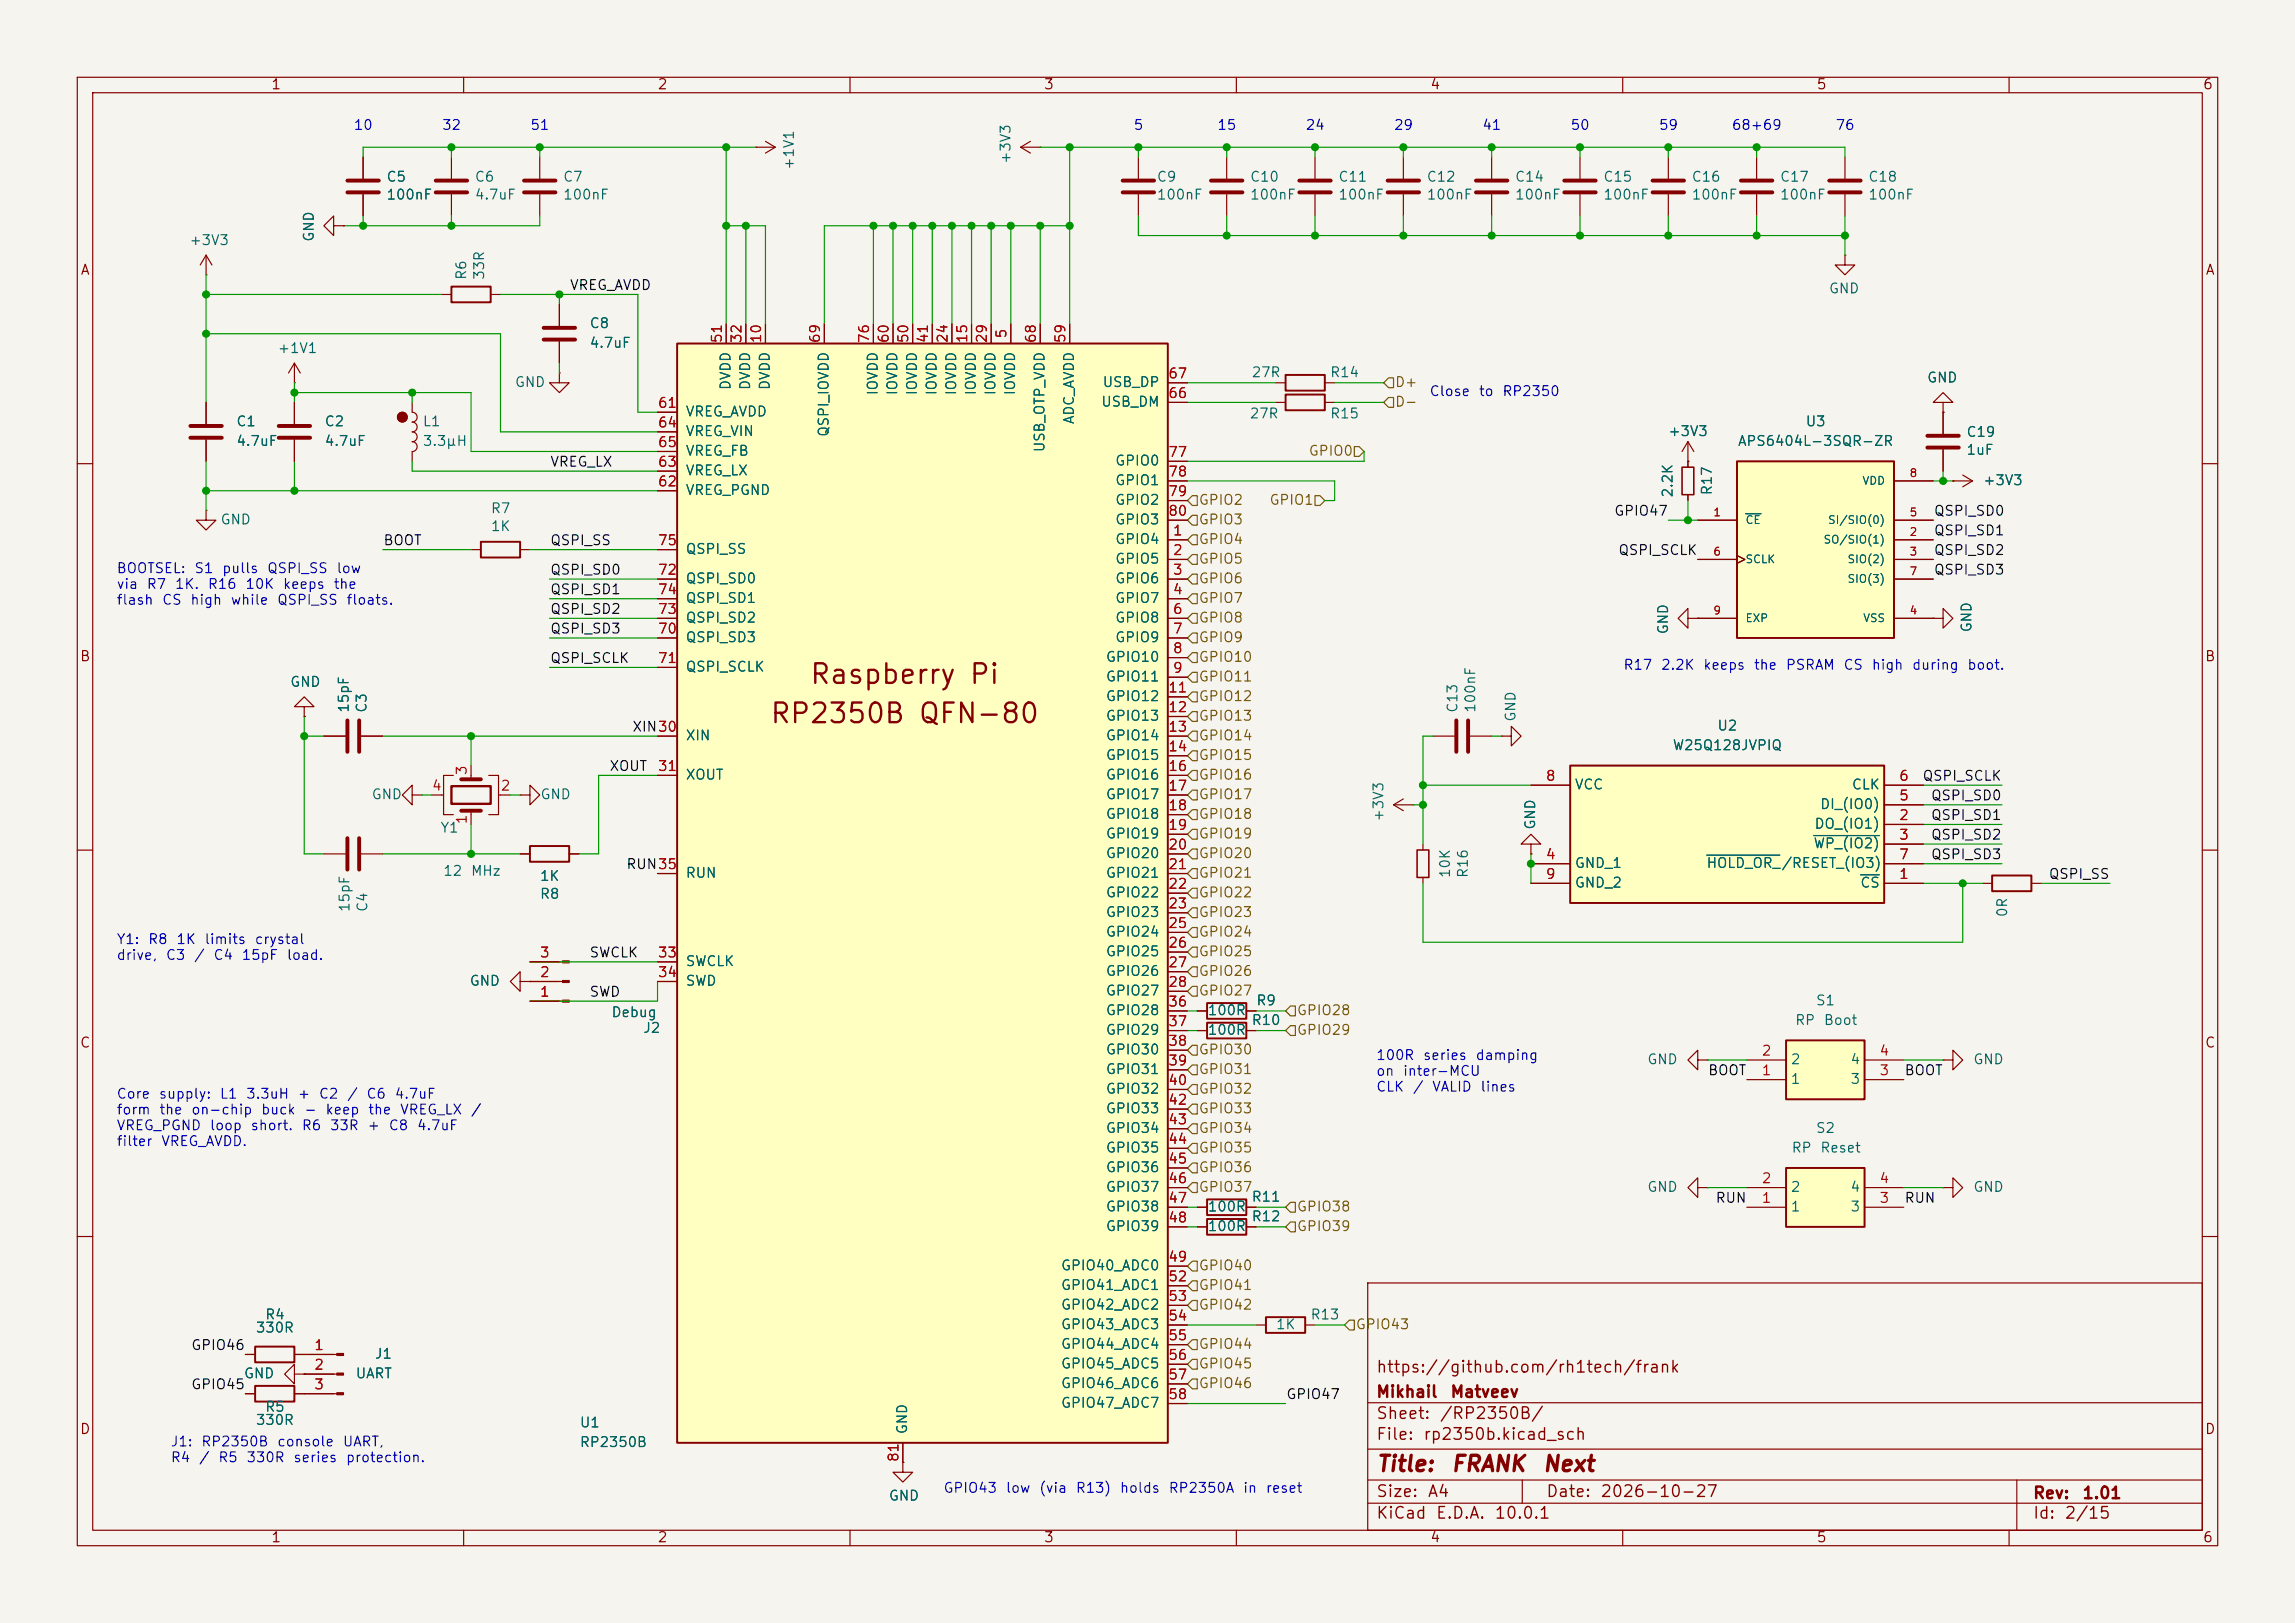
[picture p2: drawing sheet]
<svg xmlns="http://www.w3.org/2000/svg" width="297mm" height="210mm" viewBox="0 0 297 210" stroke-linecap="round" stroke-linejoin="round" font-family="sans-serif">
<defs><g id="words">
<g font-size="2.5" fill="#840000">
<text x="104.6" y="89.1">Raspberry Pi</text>
<text x="99.5" y="94.2">RP2350B QFN-80</text>
</g>
<g font-size="2" fill="#840000">
<text x="178" y="190.9">Title:</text>
<text x="187.7" y="190.9">FRANK</text>
<text x="199.5" y="190.9">Next</text>
</g>
<g font-size="1.5" fill="#840000">
<text x="178" y="178">https://github.com/rh1tech/frank</text>
<text x="178" y="184">Sheet:</text>
<text x="178" y="181.2">Mikhail</text>
<text x="186.2" y="184">/RP2350B/</text>
<text x="187.6" y="181.2">Matveev</text>
<text x="178" y="186.7">File:</text>
<text x="184.1" y="186.7">rp2350b.kicad_sch</text>
<text x="178" y="196.9">KiCad</text>
<text x="178" y="194.1">Size:</text>
<text x="184.7" y="194.1">A4</text>
<text x="185.7" y="196.9">E.D.A.</text>
<text x="193.3" y="196.9">10.0.1</text>
<text x="200" y="194.1">Date:</text>
<text x="207" y="194.1">2026-10-27</text>
<text x="263" y="194.3">Rev:</text>
<text x="263" y="196.9">Id:</text>
<text x="267.1" y="196.9">2/15</text>
<text x="269.4" y="194.3">1.01</text>
</g>
<g font-size="1.3" fill="#840000">
<text x="35" y="11.9">1</text>
<text x="85" y="11.9">2</text>
<text x="135" y="11.9">3</text>
<text x="185" y="11.9">4</text>
<text x="235" y="11.9">5</text>
<text x="285" y="11.9">6</text>
<text x="10.3" y="35.9">A</text>
<text x="285.3" y="35.9">A</text>
<text x="10.3" y="85.9">B</text>
<text x="285.3" y="85.9">B</text>
<text x="10.3" y="135.9">C</text>
<text x="285.3" y="135.9">C</text>
<text x="10.3" y="185.9">D</text>
<text x="285.3" y="185.9">D</text>
<text x="35" y="199.9">1</text>
<text x="85" y="199.9">2</text>
<text x="135" y="199.9">3</text>
<text x="185" y="199.9">4</text>
<text x="235" y="199.9">5</text>
<text x="285" y="199.9">6</text>
</g>
<g font-size="1.3" fill="#0000c2">
<text x="45.7" y="17.1">10</text>
<text x="57.1" y="17.1">32</text>
<text x="68.5" y="17.1">51</text>
<text x="146.6" y="17.1">5</text>
<text x="157.4" y="17.1">15</text>
<text x="168.9" y="17.1">24</text>
<text x="180.3" y="17.1">29</text>
<text x="191.7" y="17.1">41</text>
<text x="203.2" y="17.1">50</text>
<text x="214.6" y="17.1">59</text>
<text x="224" y="17.1">68+69</text>
<text x="237.4" y="17.1">76</text>
<text x="184.9" y="51.6">Close</text>
<text x="191.3" y="51.6">to</text>
<text x="194.3" y="51.6">RP2350</text>
<text x="15" y="74.5">BOOTSEL:</text>
<text x="15" y="76.5">via</text>
<text x="18.9" y="76.5">R7</text>
<text x="22.5" y="76.5">1K.</text>
<text x="25.1" y="74.5">S1</text>
<text x="26.8" y="76.5">R16</text>
<text x="28.7" y="74.5">pulls</text>
<text x="31.7" y="76.5">10K</text>
<text x="34.5" y="74.5">QSPI_SS</text>
<text x="36.5" y="76.5">keeps</text>
<text x="43.1" y="76.5">the</text>
<text x="43.5" y="74.5">low</text>
<text x="15" y="78.6">flash</text>
<text x="20.9" y="78.6">CS</text>
<text x="24.5" y="78.6">high</text>
<text x="29.8" y="78.6">while</text>
<text x="35.8" y="78.6">QSPI_SS</text>
<text x="44.7" y="78.6">floats.</text>
<text x="210" y="87">R17</text>
<text x="214.9" y="87">2.2K</text>
<text x="220.3" y="87">keeps</text>
<text x="226.9" y="87">the</text>
<text x="231" y="87">PSRAM</text>
<text x="238.5" y="87">CS</text>
<text x="242.1" y="87">high</text>
<text x="247.3" y="87">during</text>
<text x="254.5" y="87">boot.</text>
<text x="15" y="122.5">Y1:</text>
<text x="15" y="124.5">drive,</text>
<text x="19.1" y="122.5">R8</text>
<text x="21.4" y="124.5">C3</text>
<text x="22.7" y="122.5">1K</text>
<text x="25" y="124.5">/</text>
<text x="26.4" y="122.5">limits</text>
<text x="27.5" y="124.5">C4</text>
<text x="31.2" y="124.5">15pF</text>
<text x="32.9" y="122.5">crystal</text>
<text x="37" y="124.5">load.</text>
<text x="178" y="137.5">100R</text>
<text x="184.1" y="137.5">series</text>
<text x="190.9" y="137.5">damping</text>
<text x="15" y="142.5">Core</text>
<text x="20.5" y="142.5">supply:</text>
<text x="28.3" y="142.5">L1</text>
<text x="31.8" y="142.5">3.3uH</text>
<text x="38.4" y="142.5">+</text>
<text x="41.2" y="142.5">C2</text>
<text x="44.8" y="142.5">/</text>
<text x="47.3" y="142.5">C6</text>
<text x="51" y="142.5">4.7uF</text>
<text x="178" y="139.5">on</text>
<text x="178" y="141.6">CLK</text>
<text x="181.5" y="139.5">inter-MCU</text>
<text x="182.7" y="141.6">/</text>
<text x="185.2" y="141.6">VALID</text>
<text x="191.5" y="141.6">lines</text>
<text x="15" y="144.5">form</text>
<text x="15" y="146.6">VREG_PGND</text>
<text x="15" y="148.6">filter</text>
<text x="20.5" y="144.5">the</text>
<text x="20.8" y="148.6">VREG_AVDD.</text>
<text x="24.7" y="144.5">on-chip</text>
<text x="27.1" y="146.6">loop</text>
<text x="32.3" y="146.6">short.</text>
<text x="33.7" y="144.5">buck</text>
<text x="39" y="146.6">R6</text>
<text x="39.3" y="144.5">-</text>
<text x="42" y="144.5">keep</text>
<text x="42.6" y="146.6">33R</text>
<text x="47.5" y="146.6">+</text>
<text x="47.5" y="144.5">the</text>
<text x="50.2" y="146.6">C8</text>
<text x="51.7" y="144.5">VREG_LX</text>
<text x="53.9" y="146.6">4.7uF</text>
<text x="60.8" y="144.5">/</text>
<text x="22" y="187.5">J1:</text>
<text x="22" y="189.5">R4</text>
<text x="25.7" y="189.5">/</text>
<text x="26" y="187.5">RP2350B</text>
<text x="28.2" y="189.5">R5</text>
<text x="31.8" y="189.5">330R</text>
<text x="35.8" y="187.5">console</text>
<text x="37.9" y="189.5">series</text>
<text x="44.3" y="187.5">UART,</text>
<text x="44.7" y="189.5">protection.</text>
<text x="122" y="193.5">GPIO43</text>
<text x="130.1" y="193.5">low</text>
<text x="134.4" y="193.5">(via</text>
<text x="139.1" y="193.5">R13)</text>
<text x="144.8" y="193.5">holds</text>
<text x="151.1" y="193.5">RP2350A</text>
<text x="160.8" y="193.5">in</text>
<text x="163.7" y="193.5">reset</text>
</g>
<g font-size="1.3" fill="#006464">
<text x="49.9" y="23.8">C5</text>
<text x="61.4" y="23.8">C6</text>
<text x="72.8" y="23.8">C7</text>
<text x="103" y="22.1" transform="rotate(-90 103 22.1)">+1V1</text>
<text x="131.1" y="21.3" transform="rotate(-90 131.1 21.3)">+3V3</text>
<text x="149.6" y="23.8">C9</text>
<text x="161.7" y="23.8">C10</text>
<text x="173.1" y="23.8">C11</text>
<text x="184.5" y="23.8">C12</text>
<text x="196" y="23.8">C14</text>
<text x="207.4" y="23.8">C15</text>
<text x="218.8" y="23.8">C16</text>
<text x="230.3" y="23.8">C17</text>
<text x="241.7" y="23.8">C18</text>
<text x="49.9" y="26.1">100nF</text>
<text x="61.4" y="26.1">4.7uF</text>
<text x="72.8" y="26.1">100nF</text>
<text x="149.6" y="26.1">100nF</text>
<text x="161.7" y="26.1">100nF</text>
<text x="173.1" y="26.1">100nF</text>
<text x="184.5" y="26.1">100nF</text>
<text x="196" y="26.1">100nF</text>
<text x="207.4" y="26.1">100nF</text>
<text x="218.8" y="26.1">100nF</text>
<text x="230.3" y="26.1">100nF</text>
<text x="241.7" y="26.1">100nF</text>
<text x="24.4" y="32">+3V3</text>
<text x="40.9" y="31.4" transform="rotate(-90 40.9 31.4)">GND</text>
<text x="60.7" y="36.3" transform="rotate(-90 60.7 36.3)">R6</text>
<text x="63" y="36.3" transform="rotate(-90 63 36.3)">33R</text>
<text x="236.6" y="38.3">GND</text>
<text x="35.8" y="46">+1V1</text>
<text x="76.2" y="42.8">C8</text>
<text x="76.2" y="45.3">4.7uF</text>
<text x="66.5" y="50.4">GND</text>
<text x="94.8" y="50.6" transform="rotate(-90 94.8 50.6)">DVDD</text>
<text x="97.4" y="50.6" transform="rotate(-90 97.4 50.6)">DVDD</text>
<text x="99.9" y="50.6" transform="rotate(-90 99.9 50.6)">DVDD</text>
<text x="113.9" y="51.2" transform="rotate(-90 113.9 51.2)">IOVDD</text>
<text x="116.4" y="51.2" transform="rotate(-90 116.4 51.2)">IOVDD</text>
<text x="119" y="51.2" transform="rotate(-90 119 51.2)">IOVDD</text>
<text x="121.5" y="51.2" transform="rotate(-90 121.5 51.2)">IOVDD</text>
<text x="124.1" y="51.2" transform="rotate(-90 124.1 51.2)">IOVDD</text>
<text x="126.6" y="51.2" transform="rotate(-90 126.6 51.2)">IOVDD</text>
<text x="129.1" y="51.2" transform="rotate(-90 129.1 51.2)">IOVDD</text>
<text x="131.7" y="51.2" transform="rotate(-90 131.7 51.2)">IOVDD</text>
<text x="142.4" y="52.9">USB_DM</text>
<text x="142.6" y="50.4">USB_DP</text>
<text x="161.9" y="49.1">27R</text>
<text x="172" y="49.1">R14</text>
<text x="249.3" y="49.8">GND</text>
<text x="30.5" y="55.5">C1</text>
<text x="30.5" y="58">4.7uF</text>
<text x="41.9" y="55.5">C2</text>
<text x="41.9" y="58">4.7uF</text>
<text x="54.6" y="55.5">L1</text>
<text x="54.6" y="58">3.3µH</text>
<text x="88.6" y="54.2">VREG_AVDD</text>
<text x="88.6" y="56.7">VREG_VIN</text>
<text x="88.6" y="59.3">VREG_FB</text>
<text x="107.5" y="56.6" transform="rotate(-90 107.5 56.6)">QSPI_IOVDD</text>
<text x="135.5" y="58.6" transform="rotate(-90 135.5 58.6)">USB_OTP_VDD</text>
<text x="139.3" y="55" transform="rotate(-90 139.3 55)">ADC_AVDD</text>
<text x="161.6" y="54.5">27R</text>
<text x="172" y="54.5">R15</text>
<text x="215.8" y="56.7">+3V3</text>
<text x="224.8" y="58">APS6404L-3SQR-ZR</text>
<text x="233.6" y="55.5">U3</text>
<text x="254.4" y="59.2">1uF</text>
<text x="254.4" y="56.8">C19</text>
<text x="88.6" y="64.4">VREG_PGND</text>
<text x="88.6" y="61.8">VREG_LX</text>
<text x="144.2" y="60.6">GPIO0</text>
<text x="144.2" y="63.1">GPIO1</text>
<text x="144.2" y="65.6">GPIO2</text>
<text x="216.8" y="64.5" transform="rotate(-90 216.8 64.5)">2.2K</text>
<text x="221.8" y="64.2" transform="rotate(-90 221.8 64.2)">R17</text>
<text x="256.5" y="63.1">+3V3</text>
<text x="28.4" y="68.2">GND</text>
<text x="63.4" y="66.7">R7</text>
<text x="63.4" y="69">1K</text>
<text x="88.6" y="72">QSPI_SS</text>
<text x="144.2" y="70.7">GPIO4</text>
<text x="144.2" y="68.2">GPIO3</text>
<text x="88.6" y="75.8">QSPI_SD0</text>
<text x="144.2" y="73.3">GPIO5</text>
<text x="144.2" y="75.8">GPIO6</text>
<text x="88.6" y="83.4">QSPI_SD3</text>
<text x="88.6" y="80.9">QSPI_SD2</text>
<text x="88.6" y="78.3">QSPI_SD1</text>
<text x="144.2" y="78.3">GPIO7</text>
<text x="144.2" y="80.9">GPIO8</text>
<text x="144.2" y="83.4">GPIO9</text>
<text x="216.2" y="82.2" transform="rotate(-90 216.2 82.2)">GND</text>
<text x="255.4" y="81.9" transform="rotate(-90 255.4 81.9)">GND</text>
<text x="37.5" y="89.2">GND</text>
<text x="88.6" y="87.2">QSPI_SCLK</text>
<text x="143" y="86">GPIO10</text>
<text x="143" y="88.5">GPIO11</text>
<text x="45.4" y="92.3" transform="rotate(-90 45.4 92.3)">15pF</text>
<text x="47.8" y="92.3" transform="rotate(-90 47.8 92.3)">C3</text>
<text x="143" y="91">GPIO12</text>
<text x="143" y="93.6">GPIO13</text>
<text x="188.9" y="92.3" transform="rotate(-90 188.9 92.3)">C13</text>
<text x="191.2" y="92.3" transform="rotate(-90 191.2 92.3)">100nF</text>
<text x="196.4" y="93.5" transform="rotate(-90 196.4 93.5)">GND</text>
<text x="222.1" y="94.8">U2</text>
<text x="88.6" y="96.1">XIN</text>
<text x="88.6" y="101.2">XOUT</text>
<text x="143" y="96.1">GPIO14</text>
<text x="143" y="98.7">GPIO15</text>
<text x="143" y="101.2">GPIO16</text>
<text x="216.4" y="97.4">W25Q128JVPIQ</text>
<text x="48" y="103.7">GND</text>
<text x="69.8" y="103.7">GND</text>
<text x="143" y="103.7">GPIO17</text>
<text x="143" y="106.3">GPIO18</text>
<text x="179.3" y="106.4" transform="rotate(-90 179.3 106.4)">+3V3</text>
<text x="199" y="107.4" transform="rotate(-90 199 107.4)">GND</text>
<text x="203.7" y="102.5">VCC</text>
<text x="234.7" y="107.5">DO_(IO1)</text>
<text x="235.4" y="105">DI_(IO0)</text>
<text x="239.6" y="102.5">CLK</text>
<text x="56.9" y="108.1">Y1</text>
<text x="57.3" y="113.6">12</text>
<text x="60.8" y="113.6">MHz</text>
<text x="88.6" y="113.9">RUN</text>
<text x="143" y="108.8">GPIO19</text>
<text x="143" y="111.4">GPIO20</text>
<text x="143" y="113.9">GPIO21</text>
<text x="188" y="113.7" transform="rotate(-90 188 113.7)">10K</text>
<text x="190.3" y="113.7" transform="rotate(-90 190.3 113.7)">R16</text>
<text x="203.7" y="112.6">GND_1</text>
<text x="220.8" y="112.6">HOLD_OR_/RESET_(IO3)</text>
<text x="234.6" y="110.1">WP_(IO2)</text>
<text x="45.5" y="118.1" transform="rotate(-90 45.5 118.1)">15pF</text>
<text x="47.9" y="118.1" transform="rotate(-90 47.9 118.1)">C4</text>
<text x="69.8" y="116.6">R8</text>
<text x="69.8" y="114.3">1K</text>
<text x="143" y="116.4">GPIO22</text>
<text x="143" y="119">GPIO23</text>
<text x="203.7" y="115.2">GND_2</text>
<text x="240.6" y="115.2">CS</text>
<text x="260.1" y="118.8" transform="rotate(-90 260.1 118.8)">0R</text>
<text x="88.6" y="125.3">SWCLK</text>
<text x="143" y="121.5">GPIO24</text>
<text x="143" y="124.1">GPIO25</text>
<text x="60.7" y="127.9">GND</text>
<text x="79" y="131.9">Debug</text>
<text x="88.6" y="127.9">SWD</text>
<text x="143" y="126.6">GPIO26</text>
<text x="143" y="129.1">GPIO27</text>
<text x="143" y="131.7">GPIO28</text>
<text x="156.2" y="131.7">100R</text>
<text x="162.5" y="130.4">R9</text>
<text x="234.9" y="130.4">S1</text>
<text x="83.1" y="134">J2</text>
<text x="143" y="134.2">GPIO29</text>
<text x="143" y="136.8">GPIO30</text>
<text x="156.2" y="134.2">100R</text>
<text x="161.9" y="132.9">R10</text>
<text x="232.2" y="132.9">RP</text>
<text x="235.9" y="132.9">Boot</text>
<text x="143" y="139.3">GPIO31</text>
<text x="143" y="141.8">GPIO32</text>
<text x="213.1" y="138">GND</text>
<text x="231.6" y="140.6">1</text>
<text x="231.6" y="138">2</text>
<text x="239.4" y="140.6">3</text>
<text x="239.4" y="138">4</text>
<text x="255.3" y="138">GND</text>
<text x="143" y="144.4">GPIO33</text>
<text x="143" y="146.9">GPIO34</text>
<text x="143" y="149.5">GPIO35</text>
<text x="231.8" y="149.5">RP</text>
<text x="234.9" y="146.9">S2</text>
<text x="235.5" y="149.5">Reset</text>
<text x="143" y="152">GPIO36</text>
<text x="143" y="154.5">GPIO37</text>
<text x="161.9" y="155.8">R11</text>
<text x="213.1" y="154.5">GND</text>
<text x="231.6" y="154.5">2</text>
<text x="239.4" y="154.5">4</text>
<text x="255.3" y="154.5">GND</text>
<text x="143" y="157.1">GPIO38</text>
<text x="143" y="159.6">GPIO39</text>
<text x="156.2" y="159.6">100R</text>
<text x="156.2" y="157.1">100R</text>
<text x="161.9" y="158.3">R12</text>
<text x="231.6" y="157.1">1</text>
<text x="239.4" y="157.1">3</text>
<text x="137.2" y="164.7">GPIO40_ADC0</text>
<text x="137.2" y="167.2">GPIO41_ADC1</text>
<text x="33" y="172.7">330R</text>
<text x="34.2" y="171">R4</text>
<text x="137.2" y="169.8">GPIO42_ADC2</text>
<text x="137.2" y="172.3">GPIO43_ADC3</text>
<text x="165" y="172.3">1K</text>
<text x="169.5" y="171">R13</text>
<text x="31.5" y="178.7">GND</text>
<text x="45.9" y="178.7">UART</text>
<text x="48.4" y="176.1">J1</text>
<text x="137.2" y="174.9">GPIO44_ADC4</text>
<text x="137.2" y="177.4">GPIO45_ADC5</text>
<text x="137.2" y="179.9">GPIO46_ADC6</text>
<text x="33" y="184.7">330R</text>
<text x="34.2" y="183">R5</text>
<text x="74.9" y="185">U1</text>
<text x="117.7" y="185.7" transform="rotate(-90 117.7 185.7)">GND</text>
<text x="137.2" y="182.5">GPIO47_ADC7</text>
<text x="74.9" y="187.6">RP2350B</text>
<text x="114.9" y="194.5">GND</text>
</g>
<g font-size="1.3" fill="#0f0f0f">
<text x="73.7" y="37.8">VREG_AVDD</text>
<text x="71.1" y="60.7">VREG_LX</text>
<text x="49.5" y="70.9">BOOT</text>
<text x="71.1" y="70.9">QSPI_SS</text>
<text x="208.8" y="67">GPIO47</text>
<text x="250.2" y="69.6">QSPI_SD1</text>
<text x="250.2" y="67">QSPI_SD0</text>
<text x="71.1" y="77.2">QSPI_SD1</text>
<text x="71.1" y="74.7">QSPI_SD0</text>
<text x="209.3" y="72.1">QSPI_SCLK</text>
<text x="250.2" y="74.7">QSPI_SD3</text>
<text x="250.2" y="72.1">QSPI_SD2</text>
<text x="71.1" y="79.7">QSPI_SD2</text>
<text x="71.1" y="82.3">QSPI_SD3</text>
<text x="71.1" y="86.1">QSPI_SCLK</text>
<text x="81.7" y="95">XIN30</text>
<text x="78.8" y="100.1">XOUT</text>
<text x="248.7" y="101.3">QSPI_SCLK</text>
<text x="249.8" y="106.4">QSPI_SD1</text>
<text x="249.8" y="103.9">QSPI_SD0</text>
<text x="81" y="112.8">RUN35</text>
<text x="249.8" y="109">QSPI_SD2</text>
<text x="249.8" y="111.5">QSPI_SD3</text>
<text x="265" y="114">QSPI_SS</text>
<text x="76.2" y="124.2">SWCLK</text>
<text x="76.2" y="129.3">SWD</text>
<text x="221" y="139.4">BOOT</text>
<text x="246.4" y="139.4">BOOT</text>
<text x="221.9" y="155.9">RUN</text>
<text x="246.4" y="155.9">RUN</text>
<text x="24.7" y="175">GPIO46</text>
<text x="24.7" y="180.1">GPIO45</text>
<text x="166.4" y="181.3">GPIO47</text>
</g>
<g font-size="1.3" fill="#a90000">
<text x="93.7" y="44.5" transform="rotate(-90 93.7 44.5)">51</text>
<text x="96.3" y="44.5" transform="rotate(-90 96.3 44.5)">32</text>
<text x="98.8" y="44.5" transform="rotate(-90 98.8 44.5)">10</text>
<text x="106.4" y="44.5" transform="rotate(-90 106.4 44.5)">69</text>
<text x="112.8" y="44.5" transform="rotate(-90 112.8 44.5)">76</text>
<text x="115.3" y="44.5" transform="rotate(-90 115.3 44.5)">60</text>
<text x="117.9" y="44.5" transform="rotate(-90 117.9 44.5)">50</text>
<text x="120.4" y="44.5" transform="rotate(-90 120.4 44.5)">41</text>
<text x="122.9" y="44.5" transform="rotate(-90 122.9 44.5)">24</text>
<text x="125.5" y="44.5" transform="rotate(-90 125.5 44.5)">15</text>
<text x="128" y="44.5" transform="rotate(-90 128 44.5)">29</text>
<text x="130.6" y="43.9" transform="rotate(-90 130.6 43.9)">5</text>
<text x="134.4" y="44.5" transform="rotate(-90 134.4 44.5)">68</text>
<text x="138.2" y="44.5" transform="rotate(-90 138.2 44.5)">59</text>
<text x="85" y="53.1">61</text>
<text x="151.1" y="51.8">66</text>
<text x="151.1" y="49.3">67</text>
<text x="85" y="55.6">64</text>
<text x="85" y="58.2">65</text>
<text x="151.1" y="59.4">77</text>
<text x="85" y="63.2">62</text>
<text x="85" y="60.7">63</text>
<text x="151.1" y="62">78</text>
<text x="151.1" y="64.5">79</text>
<text x="85" y="70.9">75</text>
<text x="151.1" y="67.1">80</text>
<text x="151.7" y="69.6">1</text>
<text x="85" y="74.7">72</text>
<text x="85" y="77.2">74</text>
<text x="151.7" y="72.1">2</text>
<text x="151.7" y="74.7">3</text>
<text x="151.7" y="77.2">4</text>
<text x="85" y="82.3">70</text>
<text x="85" y="79.8">73</text>
<text x="151.7" y="79.8">6</text>
<text x="151.7" y="82.3">7</text>
<text x="85" y="86.1">71</text>
<text x="151.1" y="89.9">11</text>
<text x="151.7" y="84.8">8</text>
<text x="151.7" y="87.4">9</text>
<text x="85" y="95">30</text>
<text x="151.1" y="92.5">12</text>
<text x="151.1" y="95">13</text>
<text x="60.7" y="100.4" transform="rotate(-90 60.7 100.4)">3</text>
<text x="85" y="100.1">31</text>
<text x="151.1" y="97.5">14</text>
<text x="151.1" y="100.1">16</text>
<text x="200" y="101.3">8</text>
<text x="245.7" y="101.3">6</text>
<text x="55.8" y="102.6">4</text>
<text x="60.7" y="106.8" transform="rotate(-90 60.7 106.8)">1</text>
<text x="64.7" y="102.6">2</text>
<text x="151.1" y="102.6">17</text>
<text x="151.1" y="105.2">18</text>
<text x="151.1" y="107.7">19</text>
<text x="245.7" y="106.4">2</text>
<text x="245.7" y="103.9">5</text>
<text x="85" y="112.8">35</text>
<text x="151.1" y="110.2">20</text>
<text x="151.1" y="112.8">21</text>
<text x="200" y="111.5">4</text>
<text x="245.7" y="109">3</text>
<text x="245.7" y="111.5">7</text>
<text x="151.1" y="115.3">22</text>
<text x="151.1" y="117.9">23</text>
<text x="200" y="114">9</text>
<text x="245.7" y="114">1</text>
<text x="69.8" y="124.2">3</text>
<text x="85" y="124.2">33</text>
<text x="151.1" y="120.4">25</text>
<text x="151.1" y="122.9">26</text>
<text x="151.1" y="125.5">27</text>
<text x="69.8" y="129.3">1</text>
<text x="69.8" y="126.7">2</text>
<text x="85" y="126.7">34</text>
<text x="151.1" y="128">28</text>
<text x="151.1" y="130.6">36</text>
<text x="151.1" y="133.1">37</text>
<text x="151.1" y="135.6">38</text>
<text x="227.9" y="136.9">2</text>
<text x="243.1" y="136.9">4</text>
<text x="151.1" y="138.2">39</text>
<text x="151.1" y="140.7">40</text>
<text x="151.1" y="143.3">42</text>
<text x="227.9" y="139.4">1</text>
<text x="243.1" y="139.4">3</text>
<text x="151.1" y="145.8">43</text>
<text x="151.1" y="148.3">44</text>
<text x="151.1" y="150.9">45</text>
<text x="151.1" y="153.4">46</text>
<text x="151.1" y="156">47</text>
<text x="227.9" y="156">1</text>
<text x="227.9" y="153.4">2</text>
<text x="243.1" y="156">3</text>
<text x="243.1" y="153.4">4</text>
<text x="151.1" y="158.5">48</text>
<text x="151.1" y="163.6">49</text>
<text x="151.1" y="166.1">52</text>
<text x="151.1" y="168.7">53</text>
<text x="151.1" y="171.2">54</text>
<text x="151.1" y="173.7">55</text>
<text x="40.6" y="175">1</text>
<text x="40.6" y="177.5">2</text>
<text x="151.1" y="176.3">56</text>
<text x="151.1" y="178.8">57</text>
<text x="40.6" y="180.1">3</text>
<text x="151.1" y="181.4">58</text>
<text x="116.6" y="189.3" transform="rotate(-90 116.6 189.3)">81</text>
</g>
<g font-size="1.3" fill="#725600">
<text x="180.4" y="52.9">D-</text>
<text x="180.4" y="50.4">D+</text>
<text x="169.3" y="59.3">GPIO0</text>
<text x="155" y="65.6">GPIO2</text>
<text x="164.2" y="65.6">GPIO1</text>
<text x="155" y="68.2">GPIO3</text>
<text x="155" y="70.7">GPIO4</text>
<text x="155" y="73.3">GPIO5</text>
<text x="155" y="75.8">GPIO6</text>
<text x="155" y="83.4">GPIO9</text>
<text x="155" y="78.3">GPIO7</text>
<text x="155" y="80.9">GPIO8</text>
<text x="155" y="86">GPIO10</text>
<text x="155" y="88.5">GPIO11</text>
<text x="155" y="93.6">GPIO13</text>
<text x="155" y="91">GPIO12</text>
<text x="155" y="101.2">GPIO16</text>
<text x="155" y="96.1">GPIO14</text>
<text x="155" y="98.7">GPIO15</text>
<text x="155" y="103.7">GPIO17</text>
<text x="155" y="106.3">GPIO18</text>
<text x="155" y="108.8">GPIO19</text>
<text x="155" y="113.9">GPIO21</text>
<text x="155" y="111.4">GPIO20</text>
<text x="155" y="119">GPIO23</text>
<text x="155" y="116.4">GPIO22</text>
<text x="155" y="121.5">GPIO24</text>
<text x="155" y="124.1">GPIO25</text>
<text x="155" y="126.6">GPIO26</text>
<text x="155" y="129.1">GPIO27</text>
<text x="167.7" y="131.7">GPIO28</text>
<text x="155" y="136.8">GPIO30</text>
<text x="167.7" y="134.2">GPIO29</text>
<text x="155" y="141.8">GPIO32</text>
<text x="155" y="139.3">GPIO31</text>
<text x="155" y="149.5">GPIO35</text>
<text x="155" y="144.4">GPIO33</text>
<text x="155" y="146.9">GPIO34</text>
<text x="155" y="154.5">GPIO37</text>
<text x="155" y="152">GPIO36</text>
<text x="167.7" y="157.1">GPIO38</text>
<text x="167.7" y="159.6">GPIO39</text>
<text x="155" y="164.7">GPIO40</text>
<text x="155" y="167.2">GPIO41</text>
<text x="155" y="169.8">GPIO42</text>
<text x="175.4" y="172.3">GPIO43</text>
<text x="155" y="179.9">GPIO46</text>
<text x="155" y="177.4">GPIO45</text>
<text x="155" y="174.9">GPIO44</text>
</g>
<g font-size="1" fill="#006464">
<text x="240.9" y="63">VDD</text>
<text x="225.8" y="68">CE</text>
<text x="235.9" y="70.6">SO/SIO(1)</text>
<text x="236.5" y="68">SI/SIO(0)</text>
<text x="225.8" y="73.1">SCLK</text>
<text x="239" y="73.1">SIO(2)</text>
<text x="239" y="75.7">SIO(3)</text>
<text x="225.8" y="80.7">EXP</text>
<text x="241" y="80.7">VSS</text>
</g>
<g font-size="1" fill="#a90000">
<text x="247" y="62">8</text>
<text x="221.6" y="67.1">1</text>
<text x="247" y="69.6">2</text>
<text x="247" y="67.1">5</text>
<text x="221.6" y="72.1">6</text>
<text x="247" y="72.1">3</text>
<text x="247" y="74.7">7</text>
<text x="221.6" y="79.8">9</text>
<text x="247" y="79.8">4</text>
</g>
</g></defs>
<path d="M0 0h297v210h-297z" fill="#f5f4ef" stroke="#f5f4ef" stroke-width=".13"/>
<g fill="none" stroke="#840000" stroke-width=".15">
<path d="M10 10h277v190h-277zM12 12h273v186h-273zM60 10v2M110 10v2M160 10v2M210 10v2M260 10v2M57.1 38.1h1.3M63.5 38.1h1.3M227.3 20.3v2.8M227.3 25.1v2.8M238.8 33v1.3h-1.3l1.3 1.3 1.2-1.3h-1.2"/>
<path d="M238.8 33h.1M238.8 20.3v2.8M238.8 25.1v2.8M10 60h2M26.7 66v1.3h-1.3l1.3 1.3 1.2-1.3h-1.2M26.7 66h.1M285 60h2M41.9 95.3h2.8M46.7 95.3h2.8M250.2 80h1.3v-1.3l1.2 1.3-1.2 1.3v-1.3M250.2 80h.1M10 110h2"/>
<path d="M285 110h2M10 160h2M31.7 175.3h1.3M38.1 175.3h5.5M39.4 177.8h4.2M177 166h108v32h-108zM285 160h2M39.4 180.3h4.2M60 198v2M110 198v2M160 198v2M177 194.5h108"/>
<path d="M177 191.5h108M177 187.5h108M177 181.5h108M197 191.5v3M210 198v2M260 198v2M261 191.5v6.5"/>
</g>
<circle cx="52.1" cy="54" r=".63" fill="#840000" stroke="#840000" stroke-width=".13"/>
<path d="M225.3 23.4h4.1M225.3 24.9h4.1M236.7 23.4h4.1M236.7 24.9h4.1M45 93.2v4.1M46.5 93.2v4.1" fill="none" stroke="#840000" stroke-width=".51"/>
<g fill="#840000" stroke="#840000" stroke-width=".15">
<path d="M43.6 175.1h.8v.3h-.8z"/>
<path d="M43.6 177.7h.8v.2h-.8z"/>
<path d="M43.6 180.2h.8v.3h-.8z"/>
</g>
<path d="M58.4 37.1h5.1v2h-5.1zM33 174.2h5.1v2.1h-5.1z" fill="none" stroke="#840000" stroke-width=".25"/>
<path d="M224.8 59.7h20.3v22.9h-20.3z" fill="#ffffc2"/>
<path d="M166.4 51.1h5v2h-5zM224.8 59.7h20.3v22.9h-20.3zM68.6 109.5h5.1v2h-5.1z" fill="none" stroke="#840000" stroke-width=".25"/>
<g fill="none" stroke="#840000" stroke-width=".15">
<path d="M165.1 52.1h1.3M171.4 52.1h1.3M218.4 59.7h.1M218.4 57.2v3.3M218.4 57.2l-.7 1.2M218.4 57.2l.8 1.2M251.5 52.1h1.2l-1.2-1.3-1.3 1.3h1.3v1.2M251.5 53.3h.1M251.5 53.3v2.8M251.5 58.2v2.8M218.4 64v.8M219.7 67.3h5.1"/>
<path d="M219.7 72.4h5.1M224.8 71.9l1 .5-1 .5M245.1 67.3h5.1M245.1 69.9h5.1M245.1 72.4h5.1M245.1 74.9h5.1M245.1 62.2h5.1M252.7 62.2h.1M252.7 62.2h2.6M254 61.5l1.3 .7M255.3 62.2l-1.3 .8M61 99.1v1.7"/>
<path d="M219.7 80h5.1M245.1 80h5.1M55.9 102.9h1.5M58.7 100.3h-1.3v5.1h1.3M61 104.9v1.8M63.2 100.3h1.3v5.1h-1.3M64.5 102.9h1.5M67.3 110.5h1.3M73.7 110.5h1.2M67.3 127v-1.3l-1.3 1.3 1.3 1.3v-1.3h1.3M68.6 127h.1M68.6 129.5h4.2"/>
<path d="M68.6 127h4.2M68.6 124.5h4.2M116.8 189.2v1.3h1.3l-1.3 1.3-1.2-1.3h1.2M116.8 189.2h.1"/>
</g>
<path d="M225.9 66.5h2" fill="none" stroke="#006464" stroke-width=".15"/>
<path d="M249.4 56.4h4.1M249.4 57.9h4.1M59.7 104.9h2.5M59.7 100.8h2.5" fill="none" stroke="#840000" stroke-width=".51"/>
<path d="M217.7 60.5h1.5v3.5h-1.5z" fill="none" stroke="#840000" stroke-width=".2"/>
<path d="M58.4 101.7h5.1v2.3h-5.1z" fill="none" stroke="#840000" stroke-width=".3"/>
<g fill="#840000" stroke="#840000" stroke-width=".15">
<path d="M72.8 129.4h.9v.3h-.9z"/>
<path d="M72.8 126.9h.9v.2h-.9z"/>
<path d="M72.8 124.3h.9v.3h-.9z"/>
</g>
<path d="M87.6 44.5h63.5v142.2h-63.5z" fill="#ffffc2"/>
<path d="M87.6 44.5h63.5v142.2h-63.5zM166.4 48.5h5v2h-5z" fill="none" stroke="#840000" stroke-width=".25"/>
<g fill="none" stroke="#840000" stroke-width=".15">
<path d="M26.7 52.1v2.8M26.7 56.9v2.8M85.1 53.3h2.5M85.1 55.9h2.5M85.1 58.4h2.5M94 41.9v2.6M96.5 41.9v2.6M99.1 41.9v2.6M106.7 41.9v2.6M113 41.9v2.6M115.6 41.9v2.6M118.1 41.9v2.6"/>
<path d="M120.6 41.9v2.6M123.2 41.9v2.6M125.7 41.9v2.6M128.3 41.9v2.6M130.8 41.9v2.6M134.6 41.9v2.6M138.4 41.9v2.6M151.1 52.1h2.6M151.1 49.5h2.6M151.1 59.7h2.6M165.1 49.5h1.3M171.4 49.5h1.3"/>
<path d="M85.1 74.9h2.5M85.1 77.5h2.5M85.1 63.5h2.5M85.1 61h2.5M85.1 71.1h2.5M151.1 69.9h2.6M151.1 72.4h2.6M151.1 74.9h2.6M151.1 77.5h2.6M151.1 62.2h2.6M151.1 64.8h2.6M151.1 67.3h2.6"/>
<path d="M39.4 91.4h-1.3l1.3-1.2 1.2 1.2h-1.2v1.3M39.4 92.7h.1M85.1 80h2.5M85.1 82.6h2.5M85.1 95.3h2.5M85.1 86.4h2.5M151.1 80h2.6M151.1 82.6h2.6M151.1 85.1h2.6M151.1 87.6h2.6M151.1 90.2h2.6M151.1 92.7h2.6"/>
<path d="M151.1 95.3h2.6M151.1 97.8h2.6M41.9 110.5h2.8M46.7 110.5h2.8M85.1 100.3h2.5M85.1 113h2.5M151.1 100.3h2.6M151.1 102.9h2.6M151.1 105.4h2.6M151.1 108h2.6M151.1 110.5h2.6M151.1 113h2.6"/>
<path d="M151.1 115.6h2.6M151.1 118.1h2.6M180.3 104.1l1.3 .8M180.3 104.1h2.6M181.6 103.4l-1.3 .7M182.9 104.1h.1M85.1 124.5h2.5M85.1 127h2.5M151.1 120.7h2.6M151.1 123.2h2.6M151.1 125.7h2.6M151.1 128.3h2.6"/>
<path d="M151.1 130.8h2.6M151.1 133.4h2.6M151.1 135.9h2.6M151.1 138.4h2.6M151.1 141h2.6M151.1 143.5h2.6M151.1 146.1h2.6M151.1 148.6h2.6M151.1 151.1h2.6M151.1 153.7h2.6M151.1 156.2h2.6M151.1 158.8h2.6"/>
<path d="M151.1 163.8h2.6M151.1 166.4h2.6M151.1 168.9h2.6M151.1 171.5h2.6M151.1 174h2.6M151.1 176.5h2.6M151.1 179.1h2.6M116.8 186.7v2.5M151.1 181.6h2.6"/>
</g>
<path d="M24.6 55.1h4.1M24.6 56.6h4.1M45 108.5v4M46.5 108.5v4" fill="none" stroke="#840000" stroke-width=".51"/>
<path d="M231.1 134.6h10.2v7.6h-10.2z" fill="#ffffc2"/>
<path d="M231.1 134.6h10.2v7.6h-10.2z" fill="none" stroke="#840000" stroke-width=".25"/>
<path d="M226.1 139.7h5M226.1 137.2h5M241.3 139.7h5.1M241.3 137.2h5.1" fill="none" stroke="#840000" stroke-width=".15"/>
<path d="M231.1 151.1h10.2v7.7h-10.2z" fill="#ffffc2"/>
<path d="M257.8 113.3h5.1v2h-5.1zM231.1 151.1h10.2v7.7h-10.2z" fill="none" stroke="#840000" stroke-width=".25"/>
<g fill="none" stroke="#840000" stroke-width=".15">
<path d="M97.8 19.1h.1M97.8 19.1h2.5M99.1 18.3l1.2 .8M100.3 19.1l-1.2 .7M132.1 19.1h2.5M132.1 19.1l1.2 .7M133.3 18.3l-1.2 .8M134.6 19.1h.1M184.1 109.2v.8M184.1 113.5v.8M256.5 114.3h1.3M262.9 114.3h1.3"/>
<path d="M219.7 137.2v-1.3l-1.3 1.3 1.3 1.2v-1.2h1.3M221 137.2h.1M251.5 137.2h1.2v-1.3l1.3 1.3-1.3 1.2v-1.2M251.5 137.2h.1M219.7 153.7v-1.3l-1.3 1.3 1.3 1.2v-1.2h1.3M221 153.7h.1M226.1 156.2h5M226.1 153.7h5M241.3 156.2h5.1M241.3 153.7h5.1M251.5 153.7h1.2v-1.3l1.3 1.3-1.3 1.2v-1.2M251.5 153.7h.1"/>
</g>
<path d="M183.4 110h1.5v3.5h-1.5z" fill="none" stroke="#840000" stroke-width=".2"/>
<path d="M203.2 99.1h40.6v17.7h-40.6z" fill="#ffffc2"/>
<path d="M62.2 70.1h5.1v2h-5.1zM203.2 99.1h40.6v17.7h-40.6zM156.2 132.3h5.1v2.1h-5.1zM156.2 129.8h5.1v2h-5.1zM156.2 157.7h5.1v2.1h-5.1zM156.2 155.2h5.1v2h-5.1zM33 179.3h5.1v2.1h-5.1zM163.8 170.4h5.1v2.1h-5.1z" fill="none" stroke="#840000" stroke-width=".25"/>
<g fill="none" stroke="#840000" stroke-width=".15">
<path d="M26.7 35.6h.1M26.7 33l-.8 1.3M26.7 33l.7 1.3M26.7 33v2.6M43.2 29.2v-1.3l-1.3 1.3 1.3 1.3v-1.3h1.2M44.4 29.2h.1M47 20.3v2.8M47 25.1v2.8M58.4 20.3v2.8M58.4 25.1v2.8M69.8 20.3v2.8M69.8 25.1v2.8"/>
<path d="M72.4 39.4v2.8M147.3 20.3v2.8M147.3 25.1v2.8M158.7 20.3v2.8M158.7 25.1v2.8M170.2 20.3v2.8M170.2 25.1v2.8M181.6 20.3v2.8M181.6 25.1v2.8M193 20.3v2.8M193 25.1v2.8M204.5 20.3v2.8"/>
<path d="M204.5 25.1v2.8M215.9 20.3v2.8M215.9 25.1v2.8M26.7 52.1v2.8M26.7 56.9v2.8M38.1 49.5h.1M38.1 47v2.5M38.1 52.1v2.8M38.1 56.9v2.8M38.1 47l-.8 1.3M38.1 47l.8 1.3M53.3 52.1v1.2a.64 .64 0 0 1 .7 .7 .64 .64 0 0 1-.7 .6 .64 .64 0 0 1 .7 .7 .64 .64 0 0 1-.7 .6 .64 .64 0 0 1 .7 .6 .64 .64 0 0 1-.7 .7"/>
<path d="M53.3 57.2a.64 .64 0 0 1 .7 .6 .64 .64 0 0 1-.7 .6v1.3M72.4 48.3v1.2h1.3l-1.3 1.3-1.3-1.3h1.3M72.4 48.3h.1M72.4 44.2v2.8M85.1 53.3h2.5M85.1 55.9h2.5M85.1 58.4h2.5M94 41.9v2.6M96.5 41.9v2.6M99.1 41.9v2.6M106.7 41.9v2.6M113 41.9v2.6"/>
<path d="M115.6 41.9v2.6M118.1 41.9v2.6M120.6 41.9v2.6M123.2 41.9v2.6M125.7 41.9v2.6M128.3 41.9v2.6M130.8 41.9v2.6M134.6 41.9v2.6M138.4 41.9v2.6M151.1 52.1h2.6M151.1 49.5h2.6M151.1 59.7h2.6"/>
<path d="M218.4 59.7h.1M218.4 59.7v.8M251.5 53.3h.1M251.5 53.3v2.8M251.5 58.2v2.8M61 71.1h1.2M67.3 71.1h1.3M85.1 71.1h2.5M85.1 74.9h2.5M85.1 77.5h2.5M85.1 63.5h2.5M85.1 61h2.5"/>
<path d="M151.1 69.9h2.6M151.1 72.4h2.6M151.1 74.9h2.6M151.1 77.5h2.6M151.1 62.2h2.6M151.1 64.8h2.6M151.1 67.3h2.6M218.4 64v.8M219.7 72.4h5.1M219.7 67.3h5.1M224.8 71.9l1 .5-1 .5M245.1 69.9h5.1"/>
<path d="M245.1 72.4h5.1M245.1 74.9h5.1M245.1 62.2h5.1M245.1 67.3h5.1M252.7 62.2h.1M39.4 92.7h.1M41.9 95.3h2.8M46.7 95.3h2.8M85.1 95.3h2.5M85.1 80h2.5M85.1 82.6h2.5M85.1 86.4h2.5"/>
<path d="M151.1 95.3h2.6M151.1 80h2.6M151.1 82.6h2.6M151.1 85.1h2.6M151.1 87.6h2.6M151.1 90.2h2.6M151.1 92.7h2.6M151.1 97.8h2.6M185.4 95.3h2.8M190.2 95.3h2.8M194.3 95.3h1.3v-1.3l1.2 1.3-1.2 1.2v-1.2M194.3 95.3h.1"/>
<path d="M218.4 80v-1.3l-1.2 1.3 1.2 1.3v-1.3h1.3M219.7 80h.1M219.7 80h5.1M245.1 80h5.1M250.2 80h.1M53.3 102.9v1.2l-1.2-1.2 1.2-1.3v1.3h1.3M54.6 102.9h.1M67.3 102.9h1.3v1.2l1.2-1.2-1.2-1.3v1.3M67.3 102.9h.1M67.3 110.5h1.3M73.7 110.5h1.2M85.1 100.3h2.5"/>
<path d="M85.1 113h2.5M151.1 110.5h2.6M151.1 100.3h2.6M151.1 102.9h2.6M151.1 105.4h2.6M151.1 108h2.6M151.1 113h2.6M151.1 115.6h2.6M151.1 118.1h2.6M198.1 109.2h1.3l-1.3-1.2-1.3 1.2h1.3v1.3M198.1 110.5h.1M198.1 114.3h5.1"/>
<path d="M198.1 111.8h5.1M198.1 101.6h5.1M243.8 114.3h5.1M243.8 106.7h5.1M243.8 109.2h5.1M243.8 111.8h5.1M243.8 104.1h5.1M243.8 101.6h5.1M68.6 127h.1M68.6 129.5h3.8M68.6 127h3.8M68.6 124.5h3.8"/>
<path d="M85.1 127h2.5M85.1 124.5h2.5M151.1 133.4h2.6M151.1 130.8h2.6M151.1 120.7h2.6M151.1 123.2h2.6M151.1 125.7h2.6M151.1 128.3h2.6M151.1 135.9h2.6M151.1 138.4h2.6M154.9 133.4h1.3M154.9 130.8h1.3"/>
<path d="M161.3 133.4h1.3M161.3 130.8h1.3M151.1 158.8h2.6M151.1 156.2h2.6M151.1 141h2.6M151.1 143.5h2.6M151.1 146.1h2.6M151.1 148.6h2.6M151.1 151.1h2.6M151.1 153.7h2.6M154.9 158.8h1.3M154.9 156.2h1.3"/>
<path d="M161.3 158.8h1.3M161.3 156.2h1.3M31.7 175.3h1.3M38.1 177.8v1.3l-1.3-1.3 1.3-1.3v1.3h1.3M38.1 175.3h5.1M39.4 177.8h.1M39.4 177.8h3.8M151.1 171.5h2.6M151.1 163.8h2.6M151.1 166.4h2.6M151.1 168.9h2.6M151.1 174h2.6"/>
<path d="M151.1 176.5h2.6M151.1 179.1h2.6M162.6 171.5h1.2M168.9 171.5h1.3M31.7 180.3h1.3M38.1 180.3h5.1M116.8 189.2h.1M116.8 186.7v2.5M151.1 181.6h2.6"/>
<circle cx="52.1" cy="54" r=".63"/>
</g>
<path d="M225.9 66.5h2M220.9 110.7h9.4M234.7 108.1h8.5M240.8 113.2h2.4" fill="none" stroke="#006464" stroke-width=".15"/>
<g fill="none" stroke="#840000" stroke-width=".51">
<path d="M45 23.4h4M45 24.9h4M56.4 23.4h4.1M56.4 24.9h4.1M67.8 23.4h4.1M67.8 24.9h4.1M145.3 23.4h4.1M145.3 24.9h4.1M156.7 23.4h4.1M156.7 24.9h4.1M168.1 23.4h4.1M168.1 24.9h4.1"/>
<path d="M179.6 23.4h4M179.6 24.9h4M191 23.4h4.1M191 24.9h4.1M202.4 23.4h4.1M202.4 24.9h4.1M213.9 23.4h4M213.9 24.9h4M36.1 55.1h4M36.1 56.6h4M70.4 42.4h4M70.4 43.9h4"/>
<path d="M188.5 93.2v4.1M190 93.2v4.1"/>
</g>
<g fill="none" stroke="#725600" stroke-width=".15">
<path d="M175.3 57.8h.6l.6 .6-.6 .7h-.6zM179.7 51.4h.6v1.3h-.6l-.6-.6zM179.7 48.9h.6v1.3h-.6l-.6-.7zM154.3 64.1h.6v1.3h-.6l-.6-.6zM154.3 66.7h.6v1.2h-.6l-.6-.6zM154.3 69.2h.6v1.3h-.6l-.6-.6zM154.3 71.8h.6v1.2h-.6l-.6-.6zM154.3 76.8h.6v1.3h-.6l-.6-.6zM154.3 74.3h.6v1.3h-.6l-.6-.7zM154.3 79.4h.6v1.2h-.6l-.6-.6zM170.2 64.1h.6l.6 .7-.6 .6h-.6zM154.3 99.7h.6v1.3h-.6l-.6-.7z"/>
<path d="M154.3 94.6h.6v1.3h-.6l-.6-.6zM154.3 97.2h.6v1.2h-.6l-.6-.6zM154.3 92.1h.6v1.2h-.6l-.6-.6zM154.3 84.5h.6v1.2h-.6l-.6-.6zM154.3 81.9h.6v1.3h-.6l-.6-.6zM154.3 89.5h.6v1.3h-.6l-.6-.6zM154.3 87h.6v1.3h-.6l-.6-.7zM154.3 107.3h.6v1.3h-.6l-.6-.6zM154.3 117.5h.6v1.2h-.6l-.6-.6zM154.3 112.4h.6v1.3h-.6l-.6-.7zM154.3 114.9h.6v1.3h-.6l-.6-.6zM154.3 102.2h.6v1.3h-.6l-.6-.6z"/>
<path d="M154.3 104.8h.6v1.2h-.6l-.6-.6zM154.3 109.9h.6v1.2h-.6l-.6-.6zM154.3 135.3h.6v1.2h-.6l-.6-.6zM154.3 137.8h.6v1.3h-.6l-.6-.7zM154.3 125.1h.6v1.3h-.6l-.6-.7zM154.3 120h.6v1.3h-.6l-.6-.6zM154.3 122.6h.6v1.2h-.6l-.6-.6zM154.3 127.6h.6v1.3h-.6l-.6-.6zM166.4 133.4l.6-.7h.6v1.3h-.6zM167 130.2h.6v1.2h-.6l-.6-.6zM154.3 140.3h.6v1.3h-.6l-.6-.6zM154.3 153h.6v1.3h-.6l-.6-.6z"/>
<path d="M154.3 148h.6v1.2h-.6l-.6-.6zM154.3 150.5h.6v1.3h-.6l-.6-.7zM154.3 142.9h.6v1.2h-.6l-.6-.6zM154.3 145.4h.6v1.3h-.6l-.6-.6zM166.4 156.2l.6-.6h.6v1.2h-.6zM166.4 158.8l.6-.7h.6v1.3h-.6zM154.3 163.2h.6v1.3h-.6l-.6-.7zM154.3 165.7h.6v1.3h-.6l-.6-.6zM154.3 168.3h.6v1.2h-.6l-.6-.6zM154.3 178.4h.6v1.3h-.6l-.6-.6zM154.3 175.9h.6v1.3h-.6l-.6-.7zM154.3 173.4h.6v1.2h-.6l-.6-.6z"/>
<path d="M174.6 170.8h.7v1.3h-.7l-.6-.6z"/>
</g>
<g fill="none" stroke="#009600" stroke-width=".15">
<path d="M58.4 19.1v1.2M69.8 19.1v1.2M94 19.1v22.8M97.8 19.1h-50.8v1.2M134.6 19.1h104.2v1.2M138.4 19.1v22.8M147.3 19.1v1.2M158.7 19.1v1.2M170.2 19.1v1.2M181.6 19.1v1.2M193 19.1v1.2M204.5 19.1v1.2"/>
<path d="M215.9 19.1v1.2M227.3 19.1v1.2M26.7 38.1h30.4M26.7 35.6v16.5M47 27.9v1.3M58.4 27.9v1.3M64.8 38.1h17.7v15.2h2.6M69.8 27.9v1.3h-25.4M72.4 38.1v1.3M94 29.2h5.1v12.7M96.5 29.2v12.7M113 29.2v12.7"/>
<path d="M115.6 29.2v12.7M118.1 29.2v12.7M120.6 29.2v12.7M123.2 29.2v12.7M125.7 29.2v12.7M128.3 29.2v12.7M130.8 29.2v12.7M134.6 29.2v12.7M138.4 29.2h-31.7v12.7M147.3 27.9v2.6h91.5M158.7 27.9v2.6M170.2 27.9v2.6"/>
<path d="M181.6 27.9v2.6M193 27.9v2.6M204.5 27.9v2.6M215.9 27.9v2.6M227.3 27.9v2.6M238.8 27.9v5.1M26.7 43.2h38.1v12.7h20.3M26.7 59.7v6.3M38.1 49.5v2.6M38.1 59.7v3.8M38.1 50.8h22.9v7.6h24.1M53.3 50.8v1.3"/>
<path d="M53.3 59.7v1.3h31.8M72.4 47v1.3M153.7 52.1h11.4M153.7 49.5h11.4M172.7 52.1h6.4M172.7 49.5h6.4M176.5 58.4v1.3h-22.8M26.7 63.5h58.4M49.5 71.1h11.5M68.6 71.1h16.5M71.1 74.9h14M71.1 77.5h14"/>
<path d="M153.7 62.2h19v2.6h-1.3M215.9 67.3h3.8M218.4 64.8v2.5M250.2 62.2h2.5M251.5 61v1.2M39.4 95.3h2.5M39.4 92.7v17.8h2.5M49.5 95.3h35.6M61 95.3v3.8M71.1 82.6h14M71.1 86.4h14M71.1 80h14"/>
<path d="M185.4 95.3h-1.3v13.9M193 95.3h1.3M49.5 110.5h17.8M54.6 102.9h1.3M61 106.7v3.8M66 102.9h1.3M85.1 100.3h-7.6v10.2h-2.6M182.9 104.1h1.2M184.1 114.3v7.6h69.9v-7.6M184.1 101.6h14M198.1 110.5v3.8M248.9 104.1h10.2"/>
<path d="M248.9 106.7h10.2M248.9 101.6h10.2M248.9 111.8h10.2M248.9 114.3h7.6M248.9 109.2h10.2M264.2 114.3h8.8M68.6 124.5h16.5M85.1 127v2.5h-16.5M153.7 130.8h1.2M153.7 133.4h1.2M162.6 130.8h3.8M162.6 133.4h3.8"/>
<path d="M221 137.2h5.1M246.4 137.2h5.1M153.7 158.8h1.2M153.7 156.2h1.2M162.6 158.8h3.8M162.6 156.2h3.8M221 153.7h5.1M246.4 153.7h5.1M153.7 171.5h8.9M170.2 171.5h3.8M153.7 181.6h12.7"/>
</g>
<g fill="#009600" stroke="#009600" stroke-width=".13">
<circle cx="61" cy="110.5" r=".46"/>
<circle cx="61" cy="95.3" r=".46"/>
<circle cx="96.5" cy="29.2" r=".46"/>
<circle cx="113" cy="29.2" r=".46"/>
<circle cx="130.8" cy="29.2" r=".46"/>
<circle cx="138.4" cy="29.2" r=".46"/>
<circle cx="134.6" cy="29.2" r=".46"/>
<circle cx="123.2" cy="29.2" r=".46"/>
<circle cx="128.3" cy="29.2" r=".46"/>
<circle cx="125.7" cy="29.2" r=".46"/>
<circle cx="120.6" cy="29.2" r=".46"/>
<circle cx="115.6" cy="29.2" r=".46"/>
<circle cx="118.1" cy="29.2" r=".46"/>
<circle cx="69.8" cy="19.1" r=".46"/>
<circle cx="94" cy="19.1" r=".46"/>
<circle cx="58.4" cy="19.1" r=".46"/>
<circle cx="94" cy="29.2" r=".46"/>
<circle cx="72.4" cy="38.1" r=".46"/>
<circle cx="58.4" cy="29.2" r=".46"/>
<circle cx="47" cy="29.2" r=".46"/>
<circle cx="53.3" cy="50.8" r=".46"/>
<circle cx="38.1" cy="50.8" r=".46"/>
<circle cx="38.1" cy="63.5" r=".46"/>
<circle cx="39.4" cy="95.3" r=".46"/>
<circle cx="26.7" cy="63.5" r=".46"/>
<circle cx="26.7" cy="43.2" r=".46"/>
<circle cx="26.7" cy="38.1" r=".46"/>
<circle cx="193" cy="19.1" r=".46"/>
<circle cx="215.9" cy="19.1" r=".46"/>
<circle cx="204.5" cy="19.1" r=".46"/>
<circle cx="227.3" cy="19.1" r=".46"/>
<circle cx="193" cy="30.5" r=".46"/>
<circle cx="204.5" cy="30.5" r=".46"/>
<circle cx="215.9" cy="30.5" r=".46"/>
<circle cx="227.3" cy="30.5" r=".46"/>
<circle cx="158.7" cy="19.1" r=".46"/>
<circle cx="147.3" cy="19.1" r=".46"/>
<circle cx="158.7" cy="30.5" r=".46"/>
<circle cx="170.2" cy="30.5" r=".46"/>
<circle cx="170.2" cy="19.1" r=".46"/>
<circle cx="138.4" cy="19.1" r=".46"/>
<circle cx="181.6" cy="30.5" r=".46"/>
<circle cx="181.6" cy="19.1" r=".46"/>
<circle cx="184.1" cy="101.6" r=".46"/>
<circle cx="184.1" cy="104.1" r=".46"/>
<circle cx="254" cy="114.3" r=".46"/>
<circle cx="198.1" cy="111.8" r=".46"/>
<circle cx="218.4" cy="67.3" r=".46"/>
<circle cx="251.5" cy="62.2" r=".46"/>
<circle cx="238.8" cy="30.5" r=".46"/>
</g>
<use href="#words"/>
</svg>
